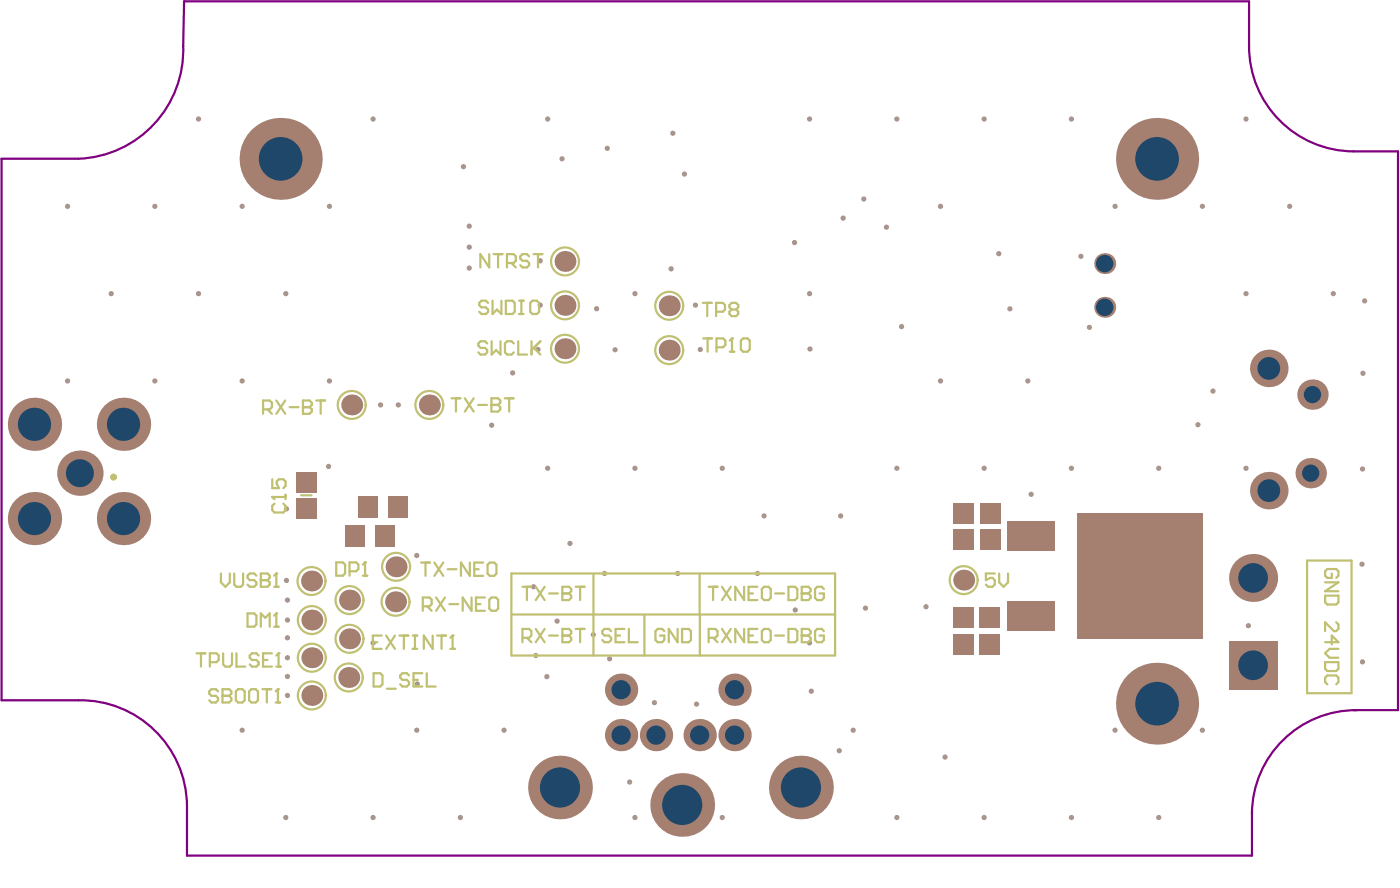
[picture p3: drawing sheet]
<svg xmlns="http://www.w3.org/2000/svg" width="267mm" height="169mm" viewBox="0 0 267 169" stroke-linecap="round" stroke-linejoin="round" font-family="sans-serif">
<path d="M.3 30.3h14.6a20.8 20.8 0 0 0 20-21.6l.2-8.4h203.2v8.4a20 20 0 0 0 19.9 20.2h8.5v106.5h-8.5M.3 30.3v103.2h14.7a20.3 20.3 0 0 1 20.7 20v9.7h203.1v-8.2M258.9 135.4a19.9 19.9 0 0 0-20.1 19.7" fill="none" stroke="#800080" stroke-width=".42"/>
<g fill="#a6968d">
<circle cx="116.3" cy="125.6" r=".5"/>
<circle cx="113.2" cy="121" r=".5"/>
<circle cx="101.8" cy="111.9" r=".5"/>
<circle cx="88.4" cy="31.8" r=".5"/>
<circle cx="121.1" cy="155.9" r=".5"/>
<circle cx="231.4" cy="74.6" r=".5"/>
<circle cx="228.5" cy="81" r=".5"/>
<circle cx="93.8" cy="81.1" r=".5"/>
<circle cx="54.8" cy="129" r=".5"/>
<circle cx="180.3" cy="144.4" r=".5"/>
<circle cx="54.6" cy="97" r=".5"/>
<circle cx="132.9" cy="134.3" r=".5"/>
<circle cx="164.8" cy="38" r=".5"/>
<circle cx="172" cy="62.3" r=".5"/>
<circle cx="179.4" cy="72.6" r=".5"/>
<circle cx="221" cy="89.3" r=".5"/>
<circle cx="260.3" cy="57.4" r=".5"/>
<circle cx="190.5" cy="48.4" r=".5"/>
<circle cx="137.8" cy="89.3" r=".5"/>
<circle cx="204.4" cy="155.9" r=".5"/>
<circle cx="130.6" cy="33.2" r=".5"/>
<circle cx="46.2" cy="39.3" r=".5"/>
<circle cx="54.5" cy="56" r=".5"/>
<circle cx="37.9" cy="56" r=".5"/>
<circle cx="154.4" cy="122.6" r=".5"/>
<circle cx="71.2" cy="155.9" r=".5"/>
<circle cx="246" cy="39.3" r=".5"/>
<circle cx="154.8" cy="131.8" r=".5"/>
<circle cx="137.8" cy="155.9" r=".5"/>
<circle cx="79.6" cy="130.4" r=".5"/>
<circle cx="187.7" cy="89.3" r=".5"/>
<circle cx="104.5" cy="89.3" r=".5"/>
<circle cx="206.2" cy="48.9" r=".5"/>
<circle cx="87.8" cy="155.9" r=".5"/>
<circle cx="29.5" cy="72.6" r=".5"/>
<circle cx="154.5" cy="66.6" r=".5"/>
<circle cx="115.8" cy="28.3" r=".5"/>
<circle cx="46.2" cy="139.2" r=".5"/>
<circle cx="171.1" cy="22.7" r=".5"/>
<circle cx="79.5" cy="105.9" r=".5"/>
<circle cx="204.4" cy="89.3" r=".5"/>
<circle cx="237.7" cy="89.3" r=".5"/>
<circle cx="71.2" cy="122.6" r=".5"/>
<circle cx="237.7" cy="22.7" r=".5"/>
<circle cx="145.7" cy="98.4" r=".5"/>
<circle cx="121.1" cy="89.3" r=".5"/>
<circle cx="120.1" cy="149.1" r=".5"/>
<circle cx="187.7" cy="155.9" r=".5"/>
<circle cx="107.2" cy="30.3" r=".5"/>
<circle cx="169.1" cy="43.3" r=".5"/>
<circle cx="29.5" cy="39.3" r=".5"/>
<circle cx="104.5" cy="22.7" r=".5"/>
<circle cx="259.9" cy="89.4" r=".5"/>
<circle cx="204.4" cy="22.7" r=".5"/>
<circle cx="254.3" cy="56" r=".5"/>
<circle cx="106.3" cy="118.4" r=".5"/>
<circle cx="12.9" cy="72.6" r=".5"/>
<circle cx="165.1" cy="116" r=".5"/>
<circle cx="192.6" cy="58.9" r=".5"/>
<circle cx="54.5" cy="155.9" r=".5"/>
<circle cx="96.1" cy="139.2" r=".5"/>
<circle cx="171.1" cy="155.9" r=".5"/>
<circle cx="187.7" cy="22.7" r=".5"/>
<circle cx="212.7" cy="139.2" r=".5"/>
<circle cx="21.2" cy="56" r=".5"/>
<circle cx="259.8" cy="107.6" r=".5"/>
<circle cx="71.2" cy="22.7" r=".5"/>
<circle cx="124.8" cy="134" r=".5"/>
<circle cx="37.9" cy="22.7" r=".5"/>
<circle cx="128" cy="51.3" r=".5"/>
<circle cx="46.2" cy="72.6" r=".5"/>
<circle cx="237.7" cy="56" r=".5"/>
<circle cx="108.7" cy="103.6" r=".5"/>
<circle cx="162.7" cy="139.2" r=".5"/>
<circle cx="160.4" cy="98.4" r=".5"/>
<circle cx="196.1" cy="72.6" r=".5"/>
<circle cx="154.4" cy="22.7" r=".5"/>
<circle cx="117.3" cy="66.7" r=".5"/>
<circle cx="113.8" cy="58.9" r=".5"/>
<circle cx="151.7" cy="116.3" r=".5"/>
<circle cx="12.9" cy="39.3" r=".5"/>
<circle cx="62.8" cy="39.3" r=".5"/>
<circle cx="171.1" cy="89.3" r=".5"/>
<circle cx="179.4" cy="39.3" r=".5"/>
<circle cx="160.1" cy="143.2" r=".5"/>
<circle cx="238.1" cy="119.3" r=".5"/>
<circle cx="62.8" cy="72.6" r=".5"/>
<circle cx="260" cy="71.2" r=".5"/>
<circle cx="121.1" cy="56" r=".5"/>
<circle cx="229.4" cy="39.3" r=".5"/>
<circle cx="62.7" cy="88.9" r=".5"/>
<circle cx="229.4" cy="139.2" r=".5"/>
<circle cx="212.7" cy="39.3" r=".5"/>
<circle cx="128.3" cy="25.4" r=".5"/>
<circle cx="207.8" cy="62.4" r=".5"/>
<circle cx="259.9" cy="126.2" r=".5"/>
<circle cx="79.5" cy="139.2" r=".5"/>
<circle cx="154.4" cy="56" r=".5"/>
<circle cx="221" cy="155.9" r=".5"/>
<circle cx="196.7" cy="94.3" r=".5"/>
<circle cx="97.8" cy="71.1" r=".5"/>
<circle cx="160.8" cy="41.6" r=".5"/>
<circle cx="133.6" cy="66.7" r=".5"/>
<circle cx="102.6" cy="66.6" r=".5"/>
<circle cx="54.8" cy="132.6" r=".5"/>
<circle cx="54.8" cy="125.4" r=".5"/>
<circle cx="54.8" cy="121.6" r=".5"/>
<circle cx="54.8" cy="118.2" r=".5"/>
<circle cx="54.8" cy="114.4" r=".5"/>
<circle cx="54.6" cy="110.7" r=".5"/>
<circle cx="115.3" cy="109.4" r=".5"/>
<circle cx="102.2" cy="125" r=".5"/>
<circle cx="129.3" cy="109.4" r=".5"/>
<circle cx="144.5" cy="109.4" r=".5"/>
<circle cx="72.6" cy="77.2" r=".5"/>
<circle cx="76" cy="77.2" r=".5"/>
<circle cx="151.6" cy="46.3" r=".5"/>
<circle cx="132.7" cy="58.2" r=".5"/>
<circle cx="89.5" cy="43.1" r=".5"/>
<circle cx="89.5" cy="47.1" r=".5"/>
<circle cx="89.5" cy="51.1" r=".5"/>
<circle cx="103" cy="49.7" r=".5"/>
<circle cx="176.6" cy="115.7" r=".5"/>
<circle cx="104.3" cy="129" r=".5"/>
<circle cx="103" cy="58.2" r=".5"/>
</g>
<path d="M234.4 122.3h9.2v9.1h-9.2z" fill-rule="evenodd" fill="#a57f6f"/>
<circle cx="239" cy="126.9" r="2.83" fill="#1f4769"/>
<circle cx="239" cy="110.2" r="4.6" fill="#a57f6f"/>
<circle cx="239" cy="110.2" r="2.83" fill="#1f4769"/>
<circle cx="220.7" cy="134.2" r="7.8" fill="#a57f6f"/>
<circle cx="220.7" cy="134.2" r="4.2" fill="#1f4769"/>
<circle cx="152.8" cy="150.2" r="6.1" fill="#a57f6f"/>
<circle cx="152.8" cy="150.2" r="3.8" fill="#1f4769"/>
<circle cx="140.1" cy="131.5" r="3.1" fill="#a57f6f"/>
<circle cx="140.1" cy="131.5" r="1.83" fill="#1f4769"/>
<circle cx="140.1" cy="140.2" r="3.1" fill="#a57f6f"/>
<circle cx="140.1" cy="140.2" r="1.83" fill="#1f4769"/>
<circle cx="250.4" cy="75.2" r="2.9" fill="#a57f6f"/>
<circle cx="250.4" cy="75.2" r="1.65" fill="#1f4769"/>
<circle cx="250" cy="90.2" r="2.9" fill="#a57f6f"/>
<circle cx="250" cy="90.2" r="1.65" fill="#1f4769"/>
<circle cx="242" cy="93.6" r="3.6" fill="#a57f6f"/>
<circle cx="242" cy="93.6" r="2.17" fill="#1f4769"/>
<circle cx="242" cy="70.3" r="3.6" fill="#a57f6f"/>
<circle cx="242" cy="70.3" r="2.17" fill="#1f4769"/>
<circle cx="210.7" cy="58.6" r="2" fill="#a57f6f"/>
<circle cx="210.7" cy="58.6" r="1.67" fill="#1f4769"/>
<circle cx="210.7" cy="50.3" r="2" fill="#a57f6f"/>
<circle cx="210.7" cy="50.3" r="1.67" fill="#1f4769"/>
<circle cx="220.7" cy="30.3" r="7.8" fill="#a57f6f"/>
<circle cx="220.7" cy="30.3" r="4.2" fill="#1f4769"/>
<circle cx="130.1" cy="153.5" r="6.1" fill="#a57f6f"/>
<circle cx="130.1" cy="153.5" r="3.8" fill="#1f4769"/>
<circle cx="133.5" cy="140.2" r="3.1" fill="#a57f6f"/>
<circle cx="133.5" cy="140.2" r="1.83" fill="#1f4769"/>
<circle cx="125.1" cy="140.2" r="3.1" fill="#a57f6f"/>
<circle cx="125.1" cy="140.2" r="1.83" fill="#1f4769"/>
<circle cx="118.5" cy="140.2" r="3.1" fill="#a57f6f"/>
<circle cx="118.5" cy="140.2" r="1.83" fill="#1f4769"/>
<circle cx="118.5" cy="131.5" r="3.1" fill="#a57f6f"/>
<circle cx="118.5" cy="131.5" r="1.83" fill="#1f4769"/>
<circle cx="106.8" cy="150.2" r="6.1" fill="#a57f6f"/>
<circle cx="106.8" cy="150.2" r="3.8" fill="#1f4769"/>
<circle cx="6.6" cy="98.9" r="5.1" fill="#a57f6f"/>
<circle cx="6.6" cy="98.9" r="3.2" fill="#1f4769"/>
<circle cx="23.6" cy="98.9" r="5.1" fill="#a57f6f"/>
<circle cx="23.6" cy="98.9" r="3.2" fill="#1f4769"/>
<circle cx="15.2" cy="90.2" r="4.3" fill="#a57f6f"/>
<circle cx="15.2" cy="90.2" r="2.66" fill="#1f4769"/>
<circle cx="6.6" cy="80.9" r="5.1" fill="#a57f6f"/>
<circle cx="6.6" cy="80.9" r="3.2" fill="#1f4769"/>
<circle cx="23.6" cy="80.9" r="5.1" fill="#a57f6f"/>
<circle cx="23.6" cy="80.9" r="3.2" fill="#1f4769"/>
<circle cx="53.5" cy="30.3" r="7.8" fill="#a57f6f"/>
<circle cx="53.5" cy="30.3" r="4.2" fill="#1f4769"/>
<g fill="#a57f6f">
<circle cx="66.5" cy="129.2" r="2"/>
<circle cx="75.6" cy="108.1" r="2"/>
<circle cx="75.5" cy="114.8" r="2"/>
<circle cx="81.9" cy="77.2" r="2"/>
<circle cx="67.1" cy="77.2" r="2"/>
<circle cx="183.8" cy="110.6" r="2"/>
<circle cx="59.5" cy="132.6" r="2"/>
<circle cx="59.5" cy="125.4" r="2"/>
<circle cx="59.5" cy="118.2" r="2"/>
<circle cx="59.4" cy="110.8" r="2"/>
<circle cx="66.7" cy="114.4" r="2"/>
<circle cx="66.7" cy="121.8" r="2"/>
<circle cx="107.8" cy="66.5" r="2"/>
<circle cx="127.7" cy="66.8" r="2"/>
<circle cx="107.8" cy="58.2" r="2"/>
<circle cx="127.7" cy="58.3" r="2"/>
<circle cx="107.8" cy="49.9" r="2"/>
</g>
<g fill="#a57f6f">
<path d="M181.9 96h3.9v3.9h-3.9z" fill-rule="evenodd"/>
<path d="M181.9 101h3.9v3.9h-3.9z" fill-rule="evenodd"/>
<path d="M186.9 115.9h3.8v3.8h-3.8z" fill-rule="evenodd"/>
<path d="M186.9 120.9h3.8v3.8h-3.8z" fill-rule="evenodd"/>
<path d="M56.5 90h3.8v3.9h-3.8z" fill-rule="evenodd"/>
<path d="M56.5 95h3.8v3.9h-3.8z" fill-rule="evenodd"/>
<path d="M71.6 100.2h3.7v4h-3.7z" fill-rule="evenodd"/>
<path d="M65.9 100.2h3.7v4h-3.7z" fill-rule="evenodd"/>
<path d="M74 94.7h3.7v4h-3.7z" fill-rule="evenodd"/>
<path d="M68.3 94.7h3.7v4h-3.7z" fill-rule="evenodd"/>
<path d="M192.1 99.4h9v5.7h-9z" fill-rule="evenodd"/>
<path d="M192.1 114.7h9v5.7h-9z" fill-rule="evenodd"/>
<path d="M205.4 97.9h24v24h-24z" fill-rule="evenodd"/>
<path d="M187 96h3.8v3.9h-3.8z" fill-rule="evenodd"/>
<path d="M187 101h3.8v3.9h-3.8z" fill-rule="evenodd"/>
<path d="M182 115.9h3.8v3.9h-3.8z" fill-rule="evenodd"/>
<path d="M182 120.9h3.8v3.9h-3.8z" fill-rule="evenodd"/>
</g>
<g fill="none" stroke="#c0c073" stroke-width=".42">
<path d="M57.4 94.4h2M97.5 117.2h61.8M97.5 109.4h61.8v15.6h-61.8zM99.7 111.9h1.7M100.5 111.9v2.5M102.2 111.9l1.7 2.5M103.9 111.9l-1.7 2.5M104.7 113.2h1.7M107.3 111.9v2.5h1.2l.5-.4v-.4l-.5-.4h-1.2M113.2 117.4v7.6M113.2 109.5v7.8M122.9 117.4v7.6"/>
<path d="M133.5 109.4v7.8M133.5 117.4v7.6M249.3 106.9h8.5v25.3h-8.5z"/>
</g>
<circle cx="107.3" cy="113.2" r=".21" fill="#c0c073"/>
<g fill="none" stroke="#c0c073" stroke-width=".42">
<path d="M107.3 111.9h1.2l.5 .4v.4l-.5 .5h-1.2M109.8 111.9h1.7M110.7 111.9v2.5M135.2 111.9h1.7M136 111.9v2.5M137.7 111.9l1.7 2.5M139.4 111.9l-1.7 2.5M141.9 111.9v2.5l-1.6-2.5v2.5M142.8 113.2h.8M144.5 111.9h-1.7v2.5h1.7M145.3 112.3l.4-.4h.9l.4 .4v1.7l-.4 .4h-.9l-.4-.4zM147.9 113.2h1.7"/>
<path d="M150.4 111.9h1.3l.4 .4v1.7l-.4 .4h-1.3zM152.9 111.9v2.5h1.3l.4-.4v-.4l-.4-.4h-1.3"/>
</g>
<circle cx="152.9" cy="113.2" r=".21" fill="#c0c073"/>
<path d="M102.2 119.9l1.7 2.6M103.9 119.9l-1.7 2.6M107.3 119.9v2.6h1.2l.5-.5v-.4l-.5-.4h-1.2M152.9 111.9h1.3l.4 .4v.4l-.4 .5h-1.3M157.2 112.3l-.5-.4h-.8l-.4 .4v1.7l.4 .4h.8l.5-.4v-.8h-.9M99.7 121.6h1.2l.5-.4v-.8l-.5-.5h-1.2v2.6M100.5 121.6l.9 .9M104.7 121.2h1.7" fill="none" stroke="#c0c073" stroke-width=".42"/>
<circle cx="107.3" cy="121.2" r=".21" fill="#c0c073"/>
<g fill="none" stroke="#c0c073" stroke-width=".42">
<path d="M107.3 119.9h1.2l.5 .5v.4l-.5 .4h-1.2M109.8 119.9h1.7M110.7 119.9v2.6M119.1 119.9h-1.7v2.6h1.7M120 119.9v2.6h1.6M129.3 119.9v2.6l-1.7-2.6v2.6M130.1 119.9h1.3l.4 .5v1.6l-.4 .5h-1.3zM137.7 119.9l1.7 2.6M139.4 119.9l-1.7 2.6M141.9 119.9v2.6l-1.6-2.6v2.6M144.5 119.9h-1.7v2.6h1.7M150.4 119.9h1.3l.4 .5v1.6l-.4 .5h-1.3z"/>
<path d="M152.9 119.9v2.6h1.3l.4-.5v-.4l-.4-.4h-1.3M116.6 120.4l-.4-.5h-.9l-.4 .5v.4l.4 .4h.9l.4 .4v.4l-.4 .5h-.9l-.4-.5M117.4 121.2h.9M126.7 120.4l-.4-.5h-.8l-.5 .5v1.6l.5 .5h.8l.4-.5v-.8h-.8M135.2 121.6h1.2l.5-.4v-.8l-.5-.5h-1.2v2.6M136 121.6l.9 .9M142.8 121.2h.8M145.3 120.4l.4-.5h.9l.4 .5v1.6l-.4 .5h-.9l-.4-.5zM147.9 121.2h1.7"/>
</g>
<circle cx="152.9" cy="121.2" r=".21" fill="#c0c073"/>
<g fill="none" stroke="#c0c073" stroke-width=".42">
<path d="M86.1 75.9h1.7M87 75.9v2.6M88.7 75.9l1.7 2.6M90.4 75.9l-1.7 2.6M91.2 77.2h1.7M93.7 75.9v2.6h1.3l.4-.4v-.5l-.4-.4h-1.3M80.3 107.3h1.7M81.2 107.3v2.5M82.9 107.3l1.6 2.5M84.5 107.3l-1.6 2.5M85.4 108.5h1.7M89.6 107.3v2.5l-1.7-2.5v2.5"/>
<path d="M90.5 108.5h.8M92.2 107.3h-1.7v2.5h1.7M93 107.7l.4-.4h.9l.4 .4v1.7l-.4 .4h-.9l-.4-.4zM152.9 119.9h1.3l.4 .5v.4l-.4 .4h-1.3M252.8 113.6h2.5v1.3l-.4 .4h-1.7l-.4-.4zM252.8 111h2.5l-2.5 1.7h2.5M254 109.4v.8h-.8l-.4-.4v-.9l.4-.4h1.7l.4 .4v.9l-.4 .4M254.9 118.7l.4 .4v.8l-.4 .4h-.4l-1.7-1.6v1.6M71.3 128.4h1.2l.5 .4v1.7l-.5 .4h-1.2zM73.8 131.3h1.7M78 128.8l-.4-.4h-.8l-.5 .4v.4l.5 .4h.8l.4 .5v.4l-.4 .4h-.8l-.5-.4M78.9 129.6h.8"/>
<path d="M80.6 128.4h-1.7v2.5h1.7M81.4 128.4v2.5h1.7M157.2 120.4l-.5-.5h-.8l-.4 .5v1.6l.4 .5h.8l.5-.5v-.8h-.9M252.8 122.5h2.5l-1.3-1.3v1.7M252.8 126.3h2.5v1.2l-.4 .5h-1.7l-.4-.5zM253.2 130.5l-.4-.4v-.9l.4-.4h1.7l.4 .4v.9l-.4 .4M255.3 123.7h-1.7l-.8 .9 .8 .8h1.7"/>
</g>
<circle cx="93.7" cy="77.2" r=".21" fill="#c0c073"/>
<g fill="none" stroke="#c0c073" stroke-width=".42">
<path d="M50.2 78.1h1.2l.5-.5v-.8l-.5-.4h-1.2v2.5M51 78.1l.9 .8M52.7 76.4l1.7 2.5M54.4 76.4l-1.7 2.5M55.3 77.6h1.6M57.8 76.4v2.5h1.3l.4-.4v-.4l-.4-.5h-1.3M93.7 75.9h1.3l.4 .5v.4l-.4 .4h-1.3M96.3 75.9h1.7M97.1 75.9v2.6M80.7 115.6h1.2l.4-.4v-.8l-.4-.5h-1.2v2.6M81.5 115.6l.8 .9M83.2 113.9l1.7 2.6"/>
<path d="M84.9 113.9l-1.7 2.6M85.7 115.2h1.7M90 113.9v2.6l-1.7-2.6v2.6M90.8 115.2h.8M92.5 113.9h-1.7v2.6h1.7M93.3 114.4l.5-.5h.8l.4 .5v1.7l-.4 .4h-.8l-.5-.4z"/>
</g>
<circle cx="57.8" cy="77.6" r=".21" fill="#c0c073"/>
<path d="M57.8 76.4h1.3l.4 .4v.4l-.4 .4h-1.3M60.3 76.4h1.7M61.2 76.4v2.5M51.9 94.8h2.6M52.4 96l-.5 .5v.8l.5 .4h1.6l.5-.4v-.8l-.5-.5M54.5 94.3v.9M189.7 109.4h-1.6v1.2l.8-.4h.4l.4 .4v.9l-.4 .4h-.8l-.4-.4M190.6 109.4v1.6l.8 .9 .9-.9v-1.6" fill="none" stroke="#c0c073" stroke-width=".42"/>
<circle cx="51.9" cy="94.8" r=".21" fill="#c0c073"/>
<g fill="none" stroke="#c0c073" stroke-width=".42">
<path d="M93.1 57.8l-.4-.5h-.9l-.4 .5v.4l.4 .4h.9l.4 .4v.5l-.4 .4h-.9l-.4-.4M93.3 48.5v2.5l-1.7-2.5v2.5M94 57.3v2.6l.8-.9 .8 .9v-2.6M94.2 48.5h1.7M95 48.5v2.5M96.5 57.3h1.3l.4 .5v1.7l-.4 .4h-1.3zM96.7 50.2h1.3l.4-.5v-.8l-.4-.4h-1.3v2.5M97.5 50.2l.9 .8M99 57.3h.9M99 59.9h.9M99.4 57.3v2.6M100.9 48.9l-.4-.4h-.8l-.5 .4v.4l.5 .4h.8l.4 .5v.4l-.4 .4h-.8l-.5-.4"/>
<path d="M101.1 57.8l.5-.5h.8l.4 .5v1.7l-.4 .4h-.8l-.5-.4zM101.8 48.5h1.7M102.6 48.5v2.5M134.1 57.8h1.7M134.9 57.8v2.5M136.6 59.4h1.3l.4-.4v-.8l-.4-.4h-1.3v2.5M139.6 59l-.5-.4v-.4l.5-.4h.8l.4 .4v.4l-.4 .4M139.6 59l-.5 .4v.5l.5 .4h.8l.4-.4v-.5l-.4-.4M139.6 59h.8M134.1 64.5h1.7M135 64.5v2.6M136.7 66.2h1.2l.5-.4v-.8l-.5-.5h-1.2v2.6"/>
<path d="M139.2 67.1h.9M139.6 64.5v2.6M51.9 94.8l.5 .4M51.9 91.4v1.7h1.3l-.4-.9v-.4l.4-.4h.8l.5 .4v.9l-.5 .4"/>
</g>
<circle cx="139.6" cy="64.5" r=".21" fill="#c0c073"/>
<g fill="none" stroke="#c0c073" stroke-width=".42">
<path d="M92.9 65.5l-.4-.4h-.8l-.5 .4v.4l.5 .4h.8l.4 .5v.4l-.4 .4h-.8l-.5-.4M93.8 65.1v2.5l.8-.8 .9 .8v-2.5M98 65.5l-.4-.4h-.9l-.4 .4v1.7l.4 .4h.9l.4-.4M98.9 65.1v2.5h1.6M101.4 65.1v2.5M101.8 66.3l1.3 1.3M103.1 65.1l-1.7 1.7M139.6 64.5l-.4 .5M141.3 65l.4-.5h.9l.4 .5v1.6l-.4 .5h-.9l-.4-.5zM37.5 124.6h1.7M38.3 124.6v2.5M40 126.3h1.3l.4-.4v-.9l-.4-.4h-1.3v2.5"/>
<path d="M42.6 124.6v2.1l.4 .4h.8l.5-.4v-2.1M45.1 124.6v2.5h1.7M49.3 125l-.4-.4h-.8l-.5 .4v.4l.5 .5h.8l.4 .4v.4l-.4 .4h-.8l-.5-.4M50.2 125.9h.8M51.9 124.6h-1.7v2.5h1.7M52.7 127.1h.9M53.1 124.6v2.5"/>
</g>
<circle cx="53.1" cy="124.6" r=".21" fill="#c0c073"/>
<g fill="none" stroke="#c0c073" stroke-width=".42">
<path d="M53.1 124.6l-.4 .4M71.1 122.5h.9M72.8 121.2h-1.7v2.5h1.7M73.7 121.2l1.6 2.5M75.3 121.2l-1.6 2.5M76.2 121.2h1.7M77 121.2v2.5M78.7 121.2h.9M78.7 123.7h.9M79.1 121.2v2.5M82.5 121.2v2.5l-1.7-2.5v2.5M83.4 121.2h1.7"/>
<path d="M84.2 121.2v2.5M85.9 123.7h.9M86.3 121.2v2.5"/>
</g>
<circle cx="86.3" cy="121.2" r=".21" fill="#c0c073"/>
<path d="M47.2 117h1.3l.4 .4v1.7l-.4 .4h-1.3zM49.8 119.5v-2.5l.8 .8 .8-.8v2.5M52.3 119.5h.8M52.7 117v2.5M86.3 121.2l-.4 .4" fill="none" stroke="#c0c073" stroke-width=".42"/>
<circle cx="52.7" cy="117" r=".21" fill="#c0c073"/>
<path d="M52.7 117l-.4 .4M64.1 107.2h1.3l.4 .5v1.7l-.4 .4h-1.3zM66.7 108.9h1.2l.5-.4v-.8l-.5-.5h-1.2v2.6M69.2 109.8h.9M69.6 107.2v2.6" fill="none" stroke="#c0c073" stroke-width=".42"/>
<circle cx="69.6" cy="107.2" r=".21" fill="#c0c073"/>
<path d="M42.1 109.4v1.6l.9 .9 .8-.9v-1.6M44.7 109.4v2.1l.4 .4h.8l.5-.4v-2.1M48.9 109.8l-.4-.4h-.9l-.4 .4v.4l.4 .4h.9l.4 .4v.5l-.4 .4h-.9l-.4-.4M49.8 109.4v2.5h1.2l.4-.4v-.5l-.4-.4h-1.2M69.6 107.2l-.4 .5" fill="none" stroke="#c0c073" stroke-width=".42"/>
<circle cx="49.8" cy="110.6" r=".21" fill="#c0c073"/>
<path d="M49.8 109.4h1.2l.4 .4v.4l-.4 .4h-1.2M52.3 111.9h.8M52.7 109.4v2.5" fill="none" stroke="#c0c073" stroke-width=".42"/>
<circle cx="52.7" cy="109.4" r=".21" fill="#c0c073"/>
<path d="M52.7 109.4l-.4 .4M41.6 131.8l-.4-.4h-.9l-.4 .4v.5l.4 .4h.9l.4 .4v.4l-.4 .5h-.9l-.4-.5M42.4 131.4v2.6h1.3l.4-.5v-.4l-.4-.4h-1.3" fill="none" stroke="#c0c073" stroke-width=".42"/>
<circle cx="42.4" cy="132.7" r=".21" fill="#c0c073"/>
<path d="M42.4 131.4h1.3l.4 .4v.5l-.4 .4h-1.3M45.4 131.4h.8l.5 .4v1.7l-.5 .5h-.8l-.4-.5v-1.7zM47.5 131.8l.4-.4h.9l.4 .4v1.7l-.4 .5h-.9l-.4-.5zM50.1 131.4h1.6M50.9 131.4v2.6M52.6 134h.8M53 131.4v2.6" fill="none" stroke="#c0c073" stroke-width=".42"/>
<circle cx="53" cy="131.4" r=".21" fill="#c0c073"/>
<g fill="none" stroke="#c0c073" stroke-width=".42">
<path d="M53 131.4l-.4 .4"/>
<circle cx="107.8" cy="49.9" r="2.66"/>
<circle cx="107.8" cy="58.2" r="2.66"/>
<circle cx="127.7" cy="58.3" r="2.66"/>
<circle cx="67.1" cy="77.2" r="2.66"/>
<circle cx="81.9" cy="77.2" r="2.66"/>
<circle cx="107.8" cy="66.5" r="2.66"/>
<circle cx="127.7" cy="66.8" r="2.66"/>
<circle cx="59.4" cy="110.8" r="2.66"/>
<circle cx="59.5" cy="118.2" r="2.66"/>
<circle cx="66.7" cy="114.4" r="2.66"/>
<circle cx="75.5" cy="114.8" r="2.66"/>
<circle cx="75.6" cy="108.1" r="2.66"/>
<circle cx="183.8" cy="110.6" r="2.66"/>
<circle cx="59.5" cy="132.6" r="2.66"/>
<circle cx="59.5" cy="125.4" r="2.66"/>
<circle cx="66.5" cy="129.2" r="2.66"/>
<circle cx="66.7" cy="121.8" r="2.66"/>
</g>
<circle cx="21.6" cy="91" r=".33" fill="none" stroke="#c0c073" stroke-width=".66"/>
</svg>
